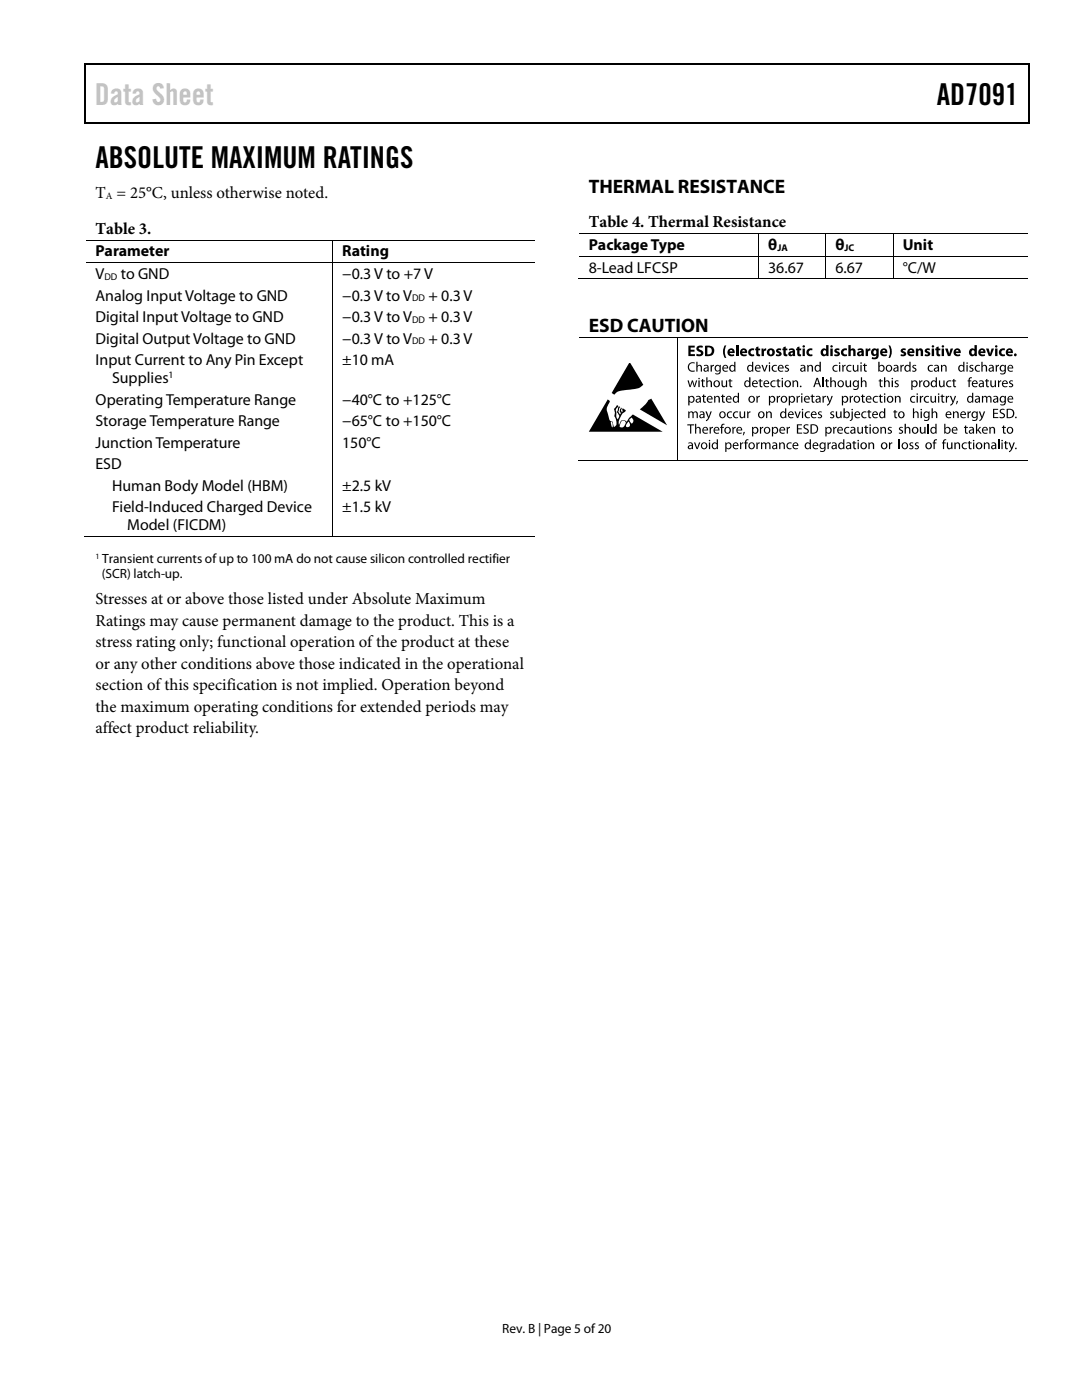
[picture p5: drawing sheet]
<svg xmlns="http://www.w3.org/2000/svg" width="216mm" height="279mm" viewBox="0 0 216 279" stroke-linecap="round" stroke-linejoin="round" font-family="sans-serif">
<defs><g id="words">
<text font-size="6" fill="#c1c1c1" x="18.9" y="20.9">Data Sheet</text>
<g font-size="6">
<text x="186.9" y="20.9">AD7091</text>
<text x="19" y="33.6">ABSOLUTE MAXIMUM RATINGS</text>
</g>
<g font-size="3.9">
<text x="117.5" y="38.5">THERMAL RESISTANCE</text>
<text x="117.5" y="66.3">ESD CAUTION</text>
</g>
<g font-size="3.3">
<text x="19" y="39.5">T = 25°C, unless otherwise noted.</text>
<text x="19.1" y="46.7">Table 3.</text>
<text x="117.5" y="45.4">Table 4. Thermal Resistance</text>
<text x="19" y="120.6">Stresses at or above those listed under Absolute Maximum</text>
<text x="19" y="124.9">Ratings may cause permanent damage to the product. This is a</text>
<text x="19" y="129.2">stress rating only; functional operation of the product at these</text>
<text x="19" y="133.5">or any other conditions above those indicated in the operational</text>
<text x="19" y="137.7">section of this specification is not implied. Operation beyond</text>
<text x="19" y="142">the maximum operating conditions for extended periods may</text>
<text x="19" y="146.3">affect product reliability.</text>
</g>
<g font-size="3.2">
<text x="19" y="51.2">Parameter</text>
<text x="68.3" y="51.2">Rating</text>
<text x="117.5" y="50">Package Type</text>
<text x="153.3" y="50">θ</text>
<text x="166.7" y="50">θ</text>
<text x="180.1" y="50">Unit</text>
<text x="19" y="55.7">V</text>
<text x="19" y="60">Analog Input Voltage to GND</text>
<text x="24.1" y="55.7">to GND</text>
<text x="68.3" y="60">−0.3 V to V</text>
<text x="68.3" y="55.7">−0.3 V to +7 V</text>
<text x="85.5" y="60">+ 0.3 V</text>
<text x="117.5" y="54.4">8-Lead LFCSP</text>
<text x="153.3" y="54.4">36.67</text>
<text x="166.7" y="54.4">6.67</text>
<text x="180.1" y="54.4">°C/W</text>
<text x="19" y="64.3">Digital Input Voltage to GND</text>
<text x="68.3" y="64.3">−0.3 V to V</text>
<text x="85.5" y="64.3">+ 0.3 V</text>
<text x="19" y="68.6">Digital Output Voltage to GND</text>
<text x="68.3" y="68.6">−0.3 V to V</text>
<text x="85.5" y="68.6">+ 0.3 V</text>
<text x="19" y="72.9">Input Current to Any Pin Except</text>
<text x="22.4" y="76.5">Supplies</text>
<text x="68.3" y="72.9">±10 mA</text>
<text x="19" y="80.7">Operating Temperature Range</text>
<text x="68.3" y="80.7">−40°C to +125°C</text>
<text x="19" y="85">Storage Temperature Range</text>
<text x="19" y="89.3">Junction Temperature</text>
<text x="68.3" y="85">−65°C to +150°C</text>
<text x="68.3" y="89.3">150°C</text>
<text x="19" y="93.6">ESD</text>
<text x="22.4" y="97.9">Human Body Model (HBM)</text>
<text x="68.3" y="97.9">±2.5 kV</text>
<text x="22.4" y="102.2">Field-Induced Charged Device</text>
<text x="25.4" y="105.8">Model (FICDM)</text>
<text x="68.3" y="102.2">±1.5 kV</text>
</g>
<g font-size="2.7">
<text x="20.4" y="112.4">Transient currents of up to 100 mA do not cause silicon controlled rectifier</text>
<text x="20.3" y="115.4">(SCR) latch-up.</text>
<text x="100.2" y="266">Rev. B | Page 5 of20</text>
</g>
<g font-size="1.9">
<text x="21.1" y="39.7">A</text>
<text x="155.1" y="50.1">JA</text>
<text x="168.5" y="50.1">JC</text>
<text x="20.8" y="55.8">DD</text>
<text x="82.2" y="60.2">DD</text>
<text x="82.2" y="64.4">DD</text>
<text x="82.2" y="68.7">DD</text>
<text x="33.7" y="75.4">1</text>
</g>
<text font-size="1.6" x="19" y="111.5">1</text>
</g></defs>
<g fill="#000">
<path d="M16.9 12.7h.2v1h-.2zM16.9 12.7h.2v.3h-.2zM82.5 12.7h.3v.3h-.3zM205.1 12.7h.3v1h-.3zM205.1 12.7h.3v.3h-.3zM16.9 24.4h.2v.2h-.2zM82.3 24.4h.2v.2h-.2zM205.1 24.4h.3v.2h-.3zM66.3 47.8h.2v.2h-.2zM66.3 52.4h.2v.1h-.2zM151.3 46.6h.2v.2h-.2zM151.3 51.1h.2v.2h-.2z"/>
<path d="M151.3 55.6h.2v.2h-.2zM164.7 46.6h.2v.2h-.2zM164.7 51.1h.2v.2h-.2zM164.7 55.6h.2v.2h-.2zM178.1 46.6h.2v.2h-.2zM178.1 51.1h.2v.2h-.2zM178.1 55.6h.2v.2h-.2zM125.6 72.5l2.8 4.3-.3 .2a3.8 3.8 0 0 1-2.7 .8l-.7 .1a2.26 2.26 0 0 0-2.1 .9l-.5-.4 2.9-5zM135.2 67.3h.1v.2h-.1zM137.4 69h1.2v.4h-.8v.4h.8v.4h-.8v.5h.9v.4h-1.3zM137.2 75.9h.2l.3 1.1 .4-1.1h.2l.3 1.1 .3-1.1h.2l-.4 1.4h-.2l-.3-1.1-.4 1.1h-.2zM137.5 72.6l.7-.3 .4 .1v.2a.76 .76 0 0 0-1.1 .7 .76 .76 0 0 0 1.1 .6v.2a.98 .98 0 0 1-1.2-.3 .98 .98 0 0 1 .1-1.2z"/>
<path d="M138.9 72.2h.3v.8l.4-.2 .4 .2 .1 1.2h-.3v-1l-.3-.2-.3 .3v.9h-.3zM139.2 69.1l.5-.1 .6 .1-.1 .3h-.7l-.1 .1 .2 .2a.72 .72 0 0 1 .7 .9 .72 .72 0 0 1-1 .5l-.4-.1 .1-.4 .7 .1 .2-.2-.2-.2a.69 .69 0 0 1-.7-.4 .69 .69 0 0 1 .2-.8zM140.1 75.7l.2-.1v.3h.3v.2h-.3v.9l.3 .1-.1 .2h-.2l-.2-.3v-.9h-.2v-.2h.2zM140.3 78.8l.2-.1v.3h.4v.2h-.4l.1 .9 .2 .1v.2h-.3l-.2-.3v-.9h-.2v-.2h.2zM140.9 75.3h.3v.8l.4-.2 .4 .2 .1 1.2h-.3v-1l-.3-.2-.3 .3v.9h-.3zM141.8 72.8h.2v.3l.5-.3v.2l-.3 .1-.2 .2v.9h-.2zM142.5 79h.2v.3l.1-.2a.49 .49 0 0 1 .8 .1v1.1h-.2v-.9l-.3-.2-.3 .2-.1 .9h-.2zM144.1 78.8l.2-.1v.3h.4v.2h-.4l.1 .9 .2 .1 .1 .1-.3 .1a.35 .35 0 0 1-.3-.5v-.7h-.2v-.2h.2zM144.6 68.9h.3a2.73 2.73 0 0 0 0 2.5 .71 .71 0 0 1-.6-.8v-.8zM144 75.9h.2v1l.3 .2 .3-.2 .1-1h.2v1.4h-.2v-.3l-.1 .2a.47 .47 0 0 1-.8-.1zM145.5 75.7l.3-.1v.3h.3v.2h-.3v.9l.3 .1v.2h-.4l-.1-.3-.1-.9h-.2zM146.9 68.9h.4v2.2h-.4z"/>
<path d="M149.5 69.8l.8-.3 .2 .1-.1 .3a.44 .44 0 0 0-.6 .4 .44 .44 0 0 0 .7 .4v.3a.82 .82 0 0 1-1-.2 .82 .82 0 0 1 0-1zM150.9 79h.2l.1 .3 .4-.3v.2l-.2 .1-.2 .3v.7h-.3zM150.9 69.3l.4-.1v.4h.4v.3h-.4l.1 .8h.3v.4h-.5l-.3-.2v-1h-.2v-.3h.2zM151.6 75.7l.2-.1v.3h.4v.2h-.4v.9l.3 .1v.2h-.2a.35 .35 0 0 1-.3-.5v-.7h-.2v-.2h.2zM151.9 69.6h.4l.1 .2 .2-.2 .3-.1v.5h-.3l-.2 .2v.9h-.4zM151.9 72.8h.3l.4 1.1 .3-1.1h.3l-.5 1.4h-.3zM153.9 76.1l.5-.2 .4 .1-.1 .2a.51 .51 0 0 0-.8 .4 .51 .51 0 0 0 .8 .4v.2a.7 .7 0 0 1-.9-.2 .7 .7 0 0 1 .1-.9zM155 69.7l.5-.2 .4 .1-.1 .3h-.5l.1 .2a.56 .56 0 0 1 .6 .6 .56 .56 0 0 1-.9 .4l-.3-.1 .1-.3 .4 .1 .2-.1-.5-.3a.43 .43 0 0 1 0-.7zM155 79h.2v.3l.2-.3h.3v.2l-.3 .1-.2 .3v.7h-.2zM154.2 73l.5-.2 .3 .1v.2a.51 .51 0 0 0-.8 .4 .51 .51 0 0 0 .8 .4v.2a.71 .71 0 0 1-.9-.2 .71 .71 0 0 1 .1-.9zM155.1 75.7l.3-.1v.3h.3v.2h-.3v.9l.3 .1-.1 .2h-.3l-.2-.3v-.9h-.2v-.2h.2zM156.7 73l.4-.2 .3 .1-.1 .2-.4-.1v.3l.2 .1a.41 .41 0 0 1 .3 .3 .41 .41 0 0 1-.2 .4h-.6v-.2l.6 .1v-.3l-.2-.1a.4 .4 0 0 1-.3-.6z"/>
<path d="M156.3 69.3l.5-.1v.4h.3v.3h-.3v.8h.3v.4h-.5l-.2-.2-.1-1h-.2v-.3h.2zM158.1 75.9h.2l.1 .3 .1-.2a.48 .48 0 0 1 .7 .1l.1 1.2h-.3v-1l-.3-.2-.3 .3v.9h-.3zM158.9 79h.3v.3l.4-.3v.2l-.2 .1-.2 .2v.8h-.2zM159.1 69.3l.4-.1v.4h.4v.3h-.4l.1 .8h.2v.4h-.5l-.2-.2v-1h-.2v-.3h.2zM159.7 77h.2v.2h-.2zM161.1 72.8h.2v.3l.1-.2a.49 .49 0 0 1 .8 .1v1.2h-.2v-1l-.3-.2-.3 .3-.1 .9h-.2zM161.1 69.8l.9-.3 .1 .1v.3a.45 .45 0 0 0-.7 .4 .45 .45 0 0 0 .7 .4v.3a.82 .82 0 0 1-1-.2 .82 .82 0 0 1 0-1zM162 78.8l.2-.1v.3h.3v.2h-.3v.9l.3 .1-.1 .2h-.2l-.2-.3v-.9h-.3v-.2h.3zM164.1 75.3h.2v2h-.2zM164.1 79h.2v.3l.5-.3v.2l-.2 .1-.2 .2v.8h-.3zM164.8 75.7l.3-.1v.3h.3v.2h-.3v.9l.3 .1v.2h-.4l-.2-.3v-.9h-.2v-.2h.2zM164.9 79h.3l.4 1.1 .3-1.1h.3l-.7 1.6-.4 .4-.1-.2a.45 .45 0 0 0 .4-.6z"/>
<path d="M165.7 75.3h.2v.8l.4-.2 .4 .2 .1 1.2h-.2l-.1-1-.3-.2-.3 .2v1h-.2zM166.6 69.7l.5-.2 .4 .1-.1 .3h-.4v.2a.56 .56 0 0 1 .6 .6 .56 .56 0 0 1-.9 .4l-.2-.1v-.3l.4 .1 .2-.1-.4-.3a.43 .43 0 0 1-.1-.7zM166.3 73l.5-.2 .3 .1v.2a.51 .51 0 0 0-.8 .4 .51 .51 0 0 0 .8 .4v.2a.7 .7 0 0 1-.9-.2 .7 .7 0 0 1 .1-.9zM168.1 72.8h.2v.3l.4-.3v.2l-.2 .1-.2 .2v.9h-.2zM168 69.8l.8-.3 .2 .1v.3a.45 .45 0 0 0-.7 .4 .45 .45 0 0 0 .7 .4v.3a.82 .82 0 0 1-1-.2 .82 .82 0 0 1 0-1zM169.3 68.9h.5v.8a.55 .55 0 0 1 .6-.1 .55 .55 0 0 1 .3 .6v.9h-.4l-.1-1-.2-.2-.2 .2v1h-.5zM169.5 79h.3v.3l.4-.3v.2l-.2 .1-.2 .2v.8h-.2zM168.7 75.9h.3v1l.2 .2 .4-.3v-.9h.2v1.4h-.2v-.3l-.1 .2a.47 .47 0 0 1-.7-.1zM169 73l.6-.2 .3 .1-.1 .2a.51 .51 0 0 0-.7 .4 .51 .51 0 0 0 .7 .4l.1 .2a.7 .7 0 0 1-.9-.2 .7 .7 0 0 1 0-.9zM170.2 72.8h.2v1l.3 .2 .3-.3v-.9h.3v1.4h-.2v-.3l-.1 .2a.46 .46 0 0 1-.8-.1zM171.8 75.3h.2v.8l.4-.2 .4 .2 .1 1.2h-.2l-.1-1-.2-.2-.4 .3v.9h-.2zM172 78.8l.2-.1v.3h.4v.2h-.4l.1 .9 .3 .1v.1l-.2 .1a.35 .35 0 0 1-.4-.5v-.7h-.2v-.2h.2z"/>
<path d="M172.4 72.6l.2-.1v.3h.4v.2h-.4l.1 .9 .3 .1v.2h-.4l-.2-.3v-.9h-.2v-.2h.2zM172.7 69.6h.4l.1 .2 .2-.2 .3-.1v.5h-.3l-.2 .2v.9h-.5zM175.5 75.7l.3-.1v.3h.3v.2h-.3v.9l.3 .1v.2h-.4l-.1-.3-.1-.9h-.2zM175.5 78.8l.3-.1v.3h.3v.2h-.3v.9l.3 .1-.1 .2h-.3l-.1-.3-.1-.9h-.2v-.2h.2zM176.4 75.3h.2v.8l.5-.2 .4 .2v1.2h-.2v-1l-.3-.2-.4 .2v1h-.2zM177.3 68.9a.71 .71 0 0 1 .6 .9v.8a.71 .71 0 0 1-.6 .8 2.73 2.73 0 0 0 0-2.5zM178.6 76.1l.4-.2 .3 .1-.1 .2-.4-.1v.3l.2 .1a.41 .41 0 0 1 .3 .3 .41 .41 0 0 1-.2 .4h-.6v-.2h.6v-.2l-.2-.1a.4 .4 0 0 1-.3-.6zM178.5 79h.3v.3l.1-.2a.5 .5 0 0 1 .7 .1l.1 1.1h-.3v-.9l-.3-.2-.3 .3v.8h-.2zM179.7 72.8h.2v.3l.4-.3v.2l-.2 .1-.2 .2v.9h-.2zM179.9 69.7l.4-.2 .5 .1-.1 .3h-.5v.2a.53 .53 0 0 1 .6 .5 .53 .53 0 0 1-.6 .5l-.5-.1 .1-.3 .4 .1 .2-.1-.5-.3a.42 .42 0 0 1 0-.7zM182.1 73l.4-.2 .3 .1v.2l-.5-.1v.3l.2 .1a.41 .41 0 0 1 .4 .3 .41 .41 0 0 1-.2 .4h-.7l.1-.2 .5 .1v-.3l-.2-.1a.39 .39 0 0 1-.3-.6zM182.7 69.6h.5v.2l.1-.1a.55 .55 0 0 1 .6-.1 .55 .55 0 0 1 .3 .6v.9h-.5v-1l-.2-.2-.3 .2v1h-.5z"/>
<path d="M183.4 75.9h.2v.3l.5-.3v.2l-.3 .1-.1 .3v.8h-.3zM183.5 79h.3v.3l.2-.3h.2v.2l-.2 .1-.2 .2v.8h-.3zM184.7 69.7l.4-.2 .5 .1-.1 .3h-.5v.2a.53 .53 0 0 1 .6 .5 .53 .53 0 0 1-.6 .5l-.5-.1 .1-.3 .4 .1 .2-.1-.5-.3a.42 .42 0 0 1 0-.7zM185.3 73l.5-.2 .3 .1v.2a.51 .51 0 0 0-.7 .4 .51 .51 0 0 0 .7 .4v.2a.71 .71 0 0 1-.9-.2 .71 .71 0 0 1 .1-.9zM185.7 79h.2v1l.3 .2 .3-.2v-1h.3v1.3h-.2v-.2l-.1 .1a.46 .46 0 0 1-.8 0zM186.8 69.3l.5-.1v.4h.3v.3h-.3v.8h.3v.4h-.5l-.2-.2-.1-1h-.2v-.3h.2zM187.7 72.8h.3v.3l.1-.2a.48 .48 0 0 1 .7 .1l.1 1.2h-.3v-1l-.3-.2-.3 .3v.9h-.2zM187.9 78.8l.2-.1v.3h.4v.2h-.4l.1 .9 .2 .1 .1 .1-.4 .1-.2-.3v-.9h-.2zM187.4 75.9h.2v1l.3 .2 .3-.3v-.9h.3v1.4h-.2v-.3l-.1 .2a.46 .46 0 0 1-.8-.1zM188.7 79h.2v.3l.5-.3v.2l-.2 .1-.2 .2v.8h-.3zM188.6 69.6h.5l.3 1 .3-1h.5l-.6 1.5h-.5zM189.5 79h.3l.4 1.1 .3-1.1h.3l-.7 1.6-.4 .4-.1-.2a.45 .45 0 0 0 .4-.6z"/>
<path d="M189 76.1l.5-.2 .3 .1v.2a.51 .51 0 0 0-.8 .4 .51 .51 0 0 0 .8 .4v.2a.71 .71 0 0 1-.9-.2 .71 .71 0 0 1 .1-.9zM190.2 75.7l.2-.1v.3h.4v.2h-.4l.1 .9 .3 .1v.2h-.2a.35 .35 0 0 1-.4-.5v-.7h-.2v-.2h.2zM193.4 75.4l.5-.1v.2h-.3l-.1 .2v.2h.3v.2h-.3v1.2h-.2v-1.2h-.2v-.2h.2zM193.5 73l.4-.2 .3 .1v.2l-.5-.1v.3l.2 .1a.41 .41 0 0 1 .4 .3 .41 .41 0 0 1-.3 .4h-.6l.1-.2 .5 .1v-.3l-.2-.1a.39 .39 0 0 1-.3-.6zM194.7 73l.5-.2 .3 .1v.2a.51 .51 0 0 0-.8 .4 .51 .51 0 0 0 .8 .4v.2a.71 .71 0 0 1-.9-.2 .71 .71 0 0 1 .1-.9zM195.8 72.2h.3v.8l.4-.2 .4 .2 .1 1.2h-.3v-1l-.3-.2-.3 .3v.9h-.3zM195.9 79h.2v.2l.3-.2h.3l.2 .3 .3-.3h.4l.2 .6v.7h-.2v-.9l-.3-.2-.3 .3v.8h-.2l-.1-.9-.2-.2-.3 .3v.8h-.3zM196.8 75.7l.2-.1v.3h.4v.2h-.4v.9l.3 .1v.2h-.3l-.2-.3v-.9h-.2v-.2h.2zM196.7 69.6h.6l.2 1 .3-1h.5l-.5 1.5h-.5zM198.7 72.8h.2v.3l.4-.3v.2l-.4 .3v.9h-.2zM197.6 75.9h.2l.1 1 .2 .2 .4-.3v-.9h.2l.1 1.4h-.3v-.3l-.1 .2a.46 .46 0 0 1-.7-.1zM199.1 75.9h.2l.1 .3 .4-.3v.2l-.2 .1-.2 .3v.8h-.3z"/>
<path d="M199.5 69.8l.3-.2 .6-.1 .1 .1v.3a.44 .44 0 0 0-.7 .4 .44 .44 0 0 0 .7 .4v.3a.82 .82 0 0 1-1-.2 .82 .82 0 0 1 0-1zM201.4 76.1l.4-.2 .3 .1v.2l-.5-.1v.3l.2 .1a.41 .41 0 0 1 .4 .3 .41 .41 0 0 1-.3 .4h-.6l.1-.2 .3 .1 .2-.2-.5-.5zM129.3 79.9l.6-.4 3.2 5.4-5.4-3.2 1.1-1zM135.2 91.8h.1v.2h-.1zM137.3 82.1h.2v.2l.3-.2h.3l.3 .2 .2-.2h.4l.2 .6v.7h-.2v-.9l-.3-.2-.3 .3v.8h-.2l-.1-.9-.2-.2-.3 .2v.9h-.3zM137.1 84.7h1.4v.2h-.6v1.6h-.2v-1.6h-.6zM138.7 84.6h.2v.8l.5-.2 .3 .2 .1 1.1h-.2l-.1-.9-.2-.2-.4 .3v.8h-.2zM138.5 88.3h.2l.4 1.1 .4-1.1h.2l-.5 1.3h-.2zM140.8 82.1h.2l.4 1.1 .4-1.1h.2l-.6 1.6-.5 .4-.1-.3 .5-.4zM141.6 85.2h.2v.3l.5-.3v.2l-.3 .1-.1 .2-.1 .8h-.2zM144 84.7l.6-.1-.1 .2h-.3l-.1 .2v.2h.3v.2h-.3v1.1h-.2v-1.1h-.2v-.2h.2zM145.2 82.3l.5-.2 .4 .1-.1 .1a.51 .51 0 0 0-.7 .5 .51 .51 0 0 0 .7 .4l.1 .2a.7 .7 0 0 1-1-.2 .7 .7 0 0 1 .1-.9z"/>
<path d="M146.1 85.2h.2l.1 .3 .4-.3v.2l-.4 .3v.8h-.3zM146.4 82.3l.6-.2 .3 .1-.1 .1a.51 .51 0 0 0-.7 .5 .51 .51 0 0 0 .7 .4l.1 .2a.71 .71 0 0 1-.9-.2 .71 .71 0 0 1 0-.9zM147.7 88.3h.2v.3l.4-.3v.2l-.2 .1-.2 .2v.8h-.2zM148.4 86.2h.2l-.2 .7h-.2zM148.8 87.8l.6-.1-.1 .2h-.3l-.1 .1v.3h.3v.2h-.3v1.1h-.2v-1.1h-.2v-.2h.2zM147.6 82.1h.2v1l.3 .2 .3-.2v-1h.3v1.3h-.2v-.2l-.1 .1a.47 .47 0 0 1-.8 0zM149.1 82.1h.2v.3l.4-.3v.2l-.2 .1-.2 .2v.8h-.2zM150.9 88.3h.2l.1 .3 .2-.3h.2v.2l-.2 .1-.2 .2v.8h-.3zM151.6 85.2h.2l.1 .3 .4-.3v.2l-.4 .3v.8h-.3zM151.8 88.3h.2l.1 .2 .2-.2h.3l.3 .2 .3-.2h.3l.2 .6v.7h-.2v-.9l-.3-.2-.3 .2v.9h-.2l-.1-1-.2-.1-.3 .3v.8h-.2zM152.8 82.1h.3v.2l.1-.1a.5 .5 0 0 1 .7 .1l.1 1.1h-.3v-.9l-.3-.2-.3 .3v.8h-.2zM155.5 88.3h.2v.2l.1-.1a.49 .49 0 0 1 .7 .1l.1 1.1h-.2l-.1-.9-.2-.2-.4 .2v.9h-.2z"/>
<path d="M157 85.2h.2v.3l.4-.3v.2l-.2 .1-.2 .2v.8h-.2zM157.1 88.5l.5-.2h.4l-.1 .2a.51 .51 0 0 0-.7 .5 .51 .51 0 0 0 .7 .4v.2a.7 .7 0 0 1-.9-.2 .7 .7 0 0 1 .1-.9zM158.5 82.1h.3l.4 1.1 .3-1.1h.3l-.5 1.3h-.3zM159 84.7h1v.2h-.7v.6h.7v.2h-.7v.6h.8v.2h-1.1zM160.4 84.9a.8 .8 0 0 1 .9-.1v.1h-.6a.27 .27 0 0 0-.1 .2 .27 .27 0 0 0 .1 .3 .64 .64 0 0 1 .6 .9 .64 .64 0 0 1-1 .1v-.1a.39 .39 0 0 0 .7 0 .39 .39 0 0 0-.2-.6 .54 .54 0 0 1-.4-.8zM160.8 82.3l.5-.2 .3 .1v.1a.51 .51 0 0 0-.8 .5 .51 .51 0 0 0 .8 .4v.2a.71 .71 0 0 1-.9-.2 .71 .71 0 0 1 .1-.9zM163.3 82.3l.4-.2 .3 .1-.1 .1h-.4v.3l.2 .1a.4 .4 0 0 1 .3 .3 .4 .4 0 0 1-.2 .4h-.6v-.2h.5l.1-.2-.2-.1a.4 .4 0 0 1-.3-.6zM165.1 88.3h.2v.3l.3-.3h.2v.2l-.3 .1-.1 .3v.7h-.3zM165.7 82.3l.4-.2 .3 .1v.1h-.5v.3l.2 .1a.41 .41 0 0 1 .4 .3 .41 .41 0 0 1-.2 .4h-.7l.1-.2h.5v-.2l-.2-.1a.4 .4 0 0 1-.3-.6zM166.2 85.2h.3v.3l.4-.3v.2l-.2 .1-.2 .2v.8h-.2zM166.8 82.1h.2l.1 1 .2 .2 .4-.3v-.9h.2v1.3h-.2v-.2l-.1 .1a.47 .47 0 0 1-.7 0zM168.6 85.4l.5-.2h.4l-.1 .2a.51 .51 0 0 0-.7 .5 .51 .51 0 0 0 .7 .4l.1 .2a.71 .71 0 0 1-1-.2 .71 .71 0 0 1 .1-.9z"/>
<path d="M170.3 88.1l.2-.1v.3h.4v.2h-.4v.9l.3 .1-.1 .2-.2-.1-.2-.2v-.9h-.2v-.2h.2zM171.1 85.2h.2v1l.3 .2 .3-.3 .1-.9h.2v1.3h-.2v-.2l-.1 .1a.46 .46 0 0 1-.8-.1zM172 82.3l.6-.2 .3 .1-.1 .1a.51 .51 0 0 0-.7 .5 .51 .51 0 0 0 .8 .4v.2a.71 .71 0 0 1-.9-.2 .71 .71 0 0 1 0-.9zM172.6 85l.3-.1v.3h.3v.2h-.3v.9l.3 .1v.1h-.3l-.2-.2-.1-.9h-.2zM173.3 88.3h.2v.2l.1-.1a.5 .5 0 0 1 .7 .1l.1 1.1h-.2l-.1-.9-.2-.2-.4 .3v.8h-.2zM173.3 81.9l.2-.1v.3h.3v.2h-.3v.9l.3 .1-.1 .2h-.2l-.2-.3v-.9h-.2v-.2h.2zM174.3 79.2l.5-.2 .4 .1-.1 .2a.51 .51 0 0 0-.7 .4 .51 .51 0 0 0 .7 .4l.1 .2a.7 .7 0 0 1-1-.2 .7 .7 0 0 1 .1-.9zM175.7 85.2h.2v.2l.1-.1a.48 .48 0 0 1 .7 .1l.1 1.1h-.2l-.1-.9-.2-.2-.4 .3v.8h-.2zM177.2 85.4l.4-.2 .3 .1v.1h-.5v.3l.2 .1a.41 .41 0 0 1 .4 .3 .41 .41 0 0 1-.2 .4h-.7l.1-.2 .3 .1 .2-.2-.5-.5zM177.4 88.3h.2v.3l.4-.3v.2l-.2 .1-.2 .2v.8h-.2zM178.5 81.9l.2-.1v.3h.3v.2h-.3v.9l.3 .1-.1 .2h-.2l-.2-.3v-.9h-.3v-.2h.3zM179.3 87.7h.3v1.9h-.3z"/>
<path d="M179.4 85.4l.4-.2 .4 .1-.1 .1h-.4v.3l.2 .1a.41 .41 0 0 1 .3 .3 .41 .41 0 0 1-.2 .4h-.7l.1-.2 .3 .1 .3-.2-.6-.5zM180.5 84.6h.3v.8l.4-.2 .4 .2v1.1h-.2v-.9l-.3-.2-.3 .2v.9h-.3zM181.5 88.5l.4-.2 .3 .1v.1h-.5v.3l.2 .1a.4 .4 0 0 1 .4 .3 .4 .4 0 0 1-.2 .4h-.7l.1-.2h.5v-.2l-.2-.2a.4 .4 0 0 1-.3-.5zM182.2 81.5h.2v.8l.4-.2 .4 .2 .1 1.1h-.2l-.1-.9-.3-.2-.3 .2v.9h-.2zM182.6 88.5l.4-.2 .3 .1v.1h-.5v.3l.2 .1a.41 .41 0 0 1 .4 .3 .41 .41 0 0 1-.3 .4h-.6l.1-.2h.5v-.2l-.2-.2a.4 .4 0 0 1-.3-.5zM181.8 79.2l.5-.2 .3 .1v.2a.51 .51 0 0 0-.8 .4 .51 .51 0 0 0 .8 .4v.2a.7 .7 0 0 1-.9-.2 .7 .7 0 0 1 .1-.9zM183.5 85.2h.3v1l.3 .2 .3-.3v-.9h.3v1.3h-.2l-.1-.2v.1a.47 .47 0 0 1-.8-.1zM185.1 84.6h.2v1.9h-.2zM184.5 79.2l.6-.2 .3 .1-.1 .2a.51 .51 0 0 0-.7 .4 .51 .51 0 0 0 .7 .4l.1 .2a.7 .7 0 0 1-1-.2 .7 .7 0 0 1 .1-.9zM185.9 81.5h.2v.8l.5-.2 .3 .2 .1 1.1h-.2l-.1-.9-.2-.2-.4 .3v.8h-.2zM186.4 87.8l.6-.1-.1 .2h-.3l-.1 .1v.3h.3v.2h-.3v1.1h-.2v-1.1h-.2v-.2h.2zM188.3 87.8l.5-.1v.2h-.3l-.1 .1v.3h.3v.2h-.3v1.1h-.2v-1.1h-.2v-.2h.2z"/>
<path d="M188.9 88.3h.3v1l.3 .2 .3-.3v-.9h.2v1.3h-.2v-.2l-.1 .1a.46 .46 0 0 1-.7-.1zM190.1 82.1h.3v.2l.1-.1a.49 .49 0 0 1 .7 .1l.1 1.1h-.3v-.9l-.3-.2-.3 .3v.8h-.2zM190.4 88.3h.3v.2l.1-.1a.48 .48 0 0 1 .7 .1l.1 1.1h-.3v-.9l-.3-.2-.3 .2v.9h-.3zM190.9 80h.3l-.3 .7h-.2zM192.5 85l.3-.1v.3h.3v.2h-.3v.9l.3 .1v.1h-.3l-.2-.2-.1-.9h-.1zM192.1 88.5l.5-.2h.3v.2a.51 .51 0 0 0-.8 .5 .51 .51 0 0 0 .8 .4v.2a.71 .71 0 0 1-.9-.2 .71 .71 0 0 1 .1-.9zM193.1 82.1h.2v.3l.4-.3v.2l-.2 .1-.2 .2v.8h-.2zM193.3 88.1l.2-.1v.3h.4v.2h-.4l.1 .9 .3 .1v.1l-.2 .1a.35 .35 0 0 1-.4-.5v-.7h-.2v-.2h.2zM194.7 84.6h.3v1.2l.5-.6h.3l-.5 .6 .6 .7h-.3l-.5-.6-.1 .1v.5h-.3zM195.3 82.1h.3l.4 1.1 .3-1.1h.3l-.6 1.4-.5 .6-.1-.3 .4-.4zM196.3 88.3h.2v.2l.1-.1a.48 .48 0 0 1 .8 .1l.1 1.1h-.3v-.9l-.3-.2-.3 .2v.9h-.3zM197.4 85.2h.2v.2l.1-.1a.5 .5 0 0 1 .8 .1l.1 1.1h-.3v-.9l-.3-.2-.3 .3v.8h-.3z"/>
<path d="M198.1 81.6h1.1v.2h-.8v.6h.7v.2h-.7v.6h.8v.2h-1.1zM199.2 87.7h.2v1.9h-.2zM199.5 81.8a.77 .77 0 0 1 1-.1l-.1 .2-.4-.1-.3 .1 .2 .4a.64 .64 0 0 1 .6 .9 .64 .64 0 0 1-1.1 .2l.1-.2a.39 .39 0 0 0 .6 0 .39 .39 0 0 0-.2-.6 .53 .53 0 0 1-.4-.8zM200.1 85l.3-.1v.3h.3v.2h-.3v.9l.3 .1-.1 .2-.3-.1-.2-.2v-.9h-.2v-.2h.2zM200.5 88.1l.3-.1v.3h.3v.2h-.3v.9l.3 .1v.1h-.4l-.1-.2-.1-.9h-.2v-.2h.2zM201.2 88.3h.3l.4 1.1 .3-1.1h.3l-.5 1.3-.6 .7-.1-.3 .4-.4zM202.6 83.2h.2v.2h-.2zM202.6 89.4h.2v.2h-.2zM66.3 107h.2v.1h-.2z"/>
<path d="M137.3 79h.2l.1 .3a.61 .61 0 0 1 .8-.2 .61 .61 0 0 1 .2 .9 .54 .54 0 0 1-.5 .4 .54 .54 0 0 1-.5-.2v.7h-.3zM137.7 79.3a.49 .49 0 0 0-.1 .6 .49 .49 0 0 0 .6 .2 .5 .5 0 0 0 .2-.6 .5 .5 0 0 0-.6-.3z"/>
<path d="M139.3 75.6a.15 .15 0 0 1 .3 0 .15 .15 0 0 1-.3 0zM139.4 75.9h.2v1.4h-.2z"/>
<path d="M140.7 69a1.51 1.51 0 0 1 1.8 .6 1.24 1.24 0 0 1-1.7 1.5h-.1zM141.1 69.3v1.4a.71 .71 0 0 0 .9-.7 .71 .71 0 0 0-.9-.7z"/>
<path d="M141.2 79.2a.58 .58 0 0 1 .7-.2 .58 .58 0 0 1 .3 .7h-.9l.2 .4h.6v.2a.73 .73 0 0 1-.9-.1 .73 .73 0 0 1 0-1zM141.4 79.2l-.1 .4h.7l-.2-.4z"/>
<path d="M140.5 72.9h.1a.57 .57 0 0 1 .8 .4v.9h-.2v-.2a.43 .43 0 0 1-.7 .1 .43 .43 0 0 1 .1-.7l.6-.1v-.1a.41 .41 0 0 0-.7-.1zM140.7 73.6v.4h.3l.2-.2v-.3z"/>
<path d="M142.3 76.6a.7 .7 0 0 1 1.4 0 .7 .7 0 0 1-1.4 0zM142.8 76.2a.5 .5 0 0 0-.2 .6 .5 .5 0 0 0 .6 .2 .49 .49 0 0 0 .2-.6 .49 .49 0 0 0-.6-.2z"/>
<path d="M142.8 73a.52 .52 0 0 1 .8 0v-.2h.2v.4a1.65 1.65 0 0 1-.2 1.4l-.5 .1-.4-.1 .1-.2 .1 .1a.47 .47 0 0 0 .5-.1 .47 .47 0 0 0 .2-.5 .63 .63 0 0 1-1 0 .63 .63 0 0 1 .2-.9zM143 73.1a.49 .49 0 0 0-.2 .5 .49 .49 0 0 0 .6 .4 .48 .48 0 0 0 .2-.6 .48 .48 0 0 0-.6-.3z"/>
<path d="M144.3 73a.57 .57 0 0 1 .7-.1 .57 .57 0 0 1 .3 .6h-.9l.2 .5 .6-.1v.2a.73 .73 0 0 1-.9-.1 .73 .73 0 0 1 0-1zM144.5 73l-.1 .4h.7l-.2-.4z"/>
<path d="M145 79.2a.57 .57 0 0 1 .7-.1 .57 .57 0 0 1 .3 .6h-.9l.2 .4h.6v.2a.73 .73 0 0 1-.9-.1 .73 .73 0 0 1 0-1zM145.2 79.2l-.1 .4h.7l-.2-.4z"/>
<path d="M145.3 69.8a.72 .72 0 0 1 .9-.2 .72 .72 0 0 1 .4 .9h-1a.54 .54 0 0 0 .8 .2l.1 .3a.86 .86 0 0 1-1.1-.1 .86 .86 0 0 1-.1-1.1zM145.7 69.9l-.1 .2h.6l-.1-.2z"/>
<path d="M145.7 73l.4-.2 .4 .2v-.8h.2l.1 2h-.2l-.1-.3a.61 .61 0 0 1-.8 .2 .61 .61 0 0 1-.2-.9zM145.9 73.1a.5 .5 0 0 0-.1 .6 .5 .5 0 0 0 .5 .3l.1-.1a.49 .49 0 0 0 .1-.6 .49 .49 0 0 0-.6-.2z"/>
<path d="M146.4 79.2l.4-.2 .4 .2v-.8h.3v1.9h-.3v-.2a.61 .61 0 0 1-.8 .2 .61 .61 0 0 1-.1-.9zM146.6 79.3a.5 .5 0 0 0-.2 .6 .5 .5 0 0 0 .6 .3 .49 .49 0 0 0 .2-.7 .49 .49 0 0 0-.6-.2z"/>
<path d="M147.8 69.8a.72 .72 0 0 1 .9-.2 .72 .72 0 0 1 .4 .9h-1l.2 .2h.6l.1 .3a.86 .86 0 0 1-1.1-.1 .86 .86 0 0 1-.1-1.1zM148.2 69.9l-.1 .2h.5l-.1-.2z"/>
<path d="M148.7 76.1l.4-.2 .4 .2v-.8h.2v2h-.2v-.3a.61 .61 0 0 1-.8 .2 .61 .61 0 0 1-.2-.9zM148.9 76.2a.5 .5 0 0 0-.2 .6 .5 .5 0 0 0 .6 .3 .5 .5 0 0 0 .2-.6 .5 .5 0 0 0-.6-.3z"/>
<path d="M150.2 76.1a.57 .57 0 0 1 .7-.1 .57 .57 0 0 1 .3 .6h-.9l.2 .5 .6-.1v.2a.73 .73 0 0 1-.9-.1 .73 .73 0 0 1 0-1zM150.5 76.1l-.2 .4h.7l-.1-.4z"/>
<path d="M149.2 73l.5-.2 .4 .2v-.8h.2v2h-.2v-.3a.61 .61 0 0 1-.9 .2 .61 .61 0 0 1-.1-.9zM149.5 73.1a.5 .5 0 0 0-.2 .6 .5 .5 0 0 0 .6 .3 .5 .5 0 0 0 .2-.6 .5 .5 0 0 0-.6-.3z"/>
<path d="M150.8 73a.57 .57 0 0 1 .7-.1 .57 .57 0 0 1 .3 .6h-.9l.2 .5 .6-.1v.2a.73 .73 0 0 1-.9-.1 .73 .73 0 0 1 0-1zM151 73l-.1 .4h.7l-.2-.4z"/>
<path d="M152.5 76.1a.57 .57 0 0 1 .7-.1 .57 .57 0 0 1 .3 .6h-1a.53 .53 0 0 0 .9 .4v.2a.73 .73 0 0 1-.9-.1 .73 .73 0 0 1 0-1zM152.7 76.1l-.1 .4h.7l-.2-.4z"/>
<path d="M153.4 79h.2v.3a.62 .62 0 0 1 .9-.2 .62 .62 0 0 1 .1 .9 .56 .56 0 0 1-.9 .2v.7h-.3zM153.8 79.3a.49 .49 0 0 0-.1 .6 .49 .49 0 0 0 .6 .2 .5 .5 0 0 0 .1-.6 .5 .5 0 0 0-.5-.3z"/>
<path d="M153.4 72.4h.3l-.1 .2h-.2zM153.4 72.8h.3v1.4h-.3z"/>
<path d="M153 70.3a.81 .81 0 0 1 1.6 0 .81 .81 0 0 1-1.6 0zM153.6 69.9l-.1 .2a.47 .47 0 0 0 .3 .7 .43 .43 0 0 0 .3-.5 .43 .43 0 0 0-.5-.4z"/>
<path d="M155.4 73a.57 .57 0 0 1 .7-.1 .57 .57 0 0 1 .3 .6h-1l.3 .5 .5-.1 .1 .2a.73 .73 0 0 1-1-.1 .73 .73 0 0 1 .1-1zM155.6 73l-.2 .4h.7l-.1-.4z"/>
<path d="M155.9 75.6a.15 .15 0 0 1 .3 0 .15 .15 0 0 1-.3 0zM156 75.9h.2v1.4h-.2z"/>
<path d="M156.5 76.6a.7 .7 0 0 1 1.4 0 .7 .7 0 0 1-1.4 0zM156.9 76.2a.5 .5 0 0 0-.1 .6 .5 .5 0 0 0 .6 .2 .5 .5 0 0 0 .2-.6 .5 .5 0 0 0-.7-.2z"/>
<path d="M157.4 79h.2v.3a.63 .63 0 0 1 .9 0 .63 .63 0 0 1 0 .8 .63 .63 0 0 1-.9 .1v.7h-.2zM157.7 79.3a.44 .44 0 0 0 0 .7 .44 .44 0 0 0 .7-.1 .48 .48 0 0 0-.1-.5 .48 .48 0 0 0-.4-.2z"/>
<path d="M157.4 69.7l.3-.2a.65 .65 0 0 1 .9 .7l.1 .9h-.4l-.1-.2a.5 .5 0 0 1-.7 .1 .5 .5 0 0 1 0-.8l.7-.2-.3-.2-.4 .2zM157.8 70.5v.1l.1 .2 .3-.2v-.2z"/>
<path d="M159.9 78.5h.2v.3h-.2zM159.9 79h.2v1.3h-.2z"/>
<path d="M160.2 69h.4v.3h-.4zM160.1 69.6h.5v1.5h-.5z"/>
<path d="M160.6 79.2a.58 .58 0 0 1 .7-.2 .58 .58 0 0 1 .3 .7h-1a.52 .52 0 0 0 .9 .4v.2a.73 .73 0 0 1-.9-.1 .73 .73 0 0 1 0-1zM160.8 79.2l-.2 .4h.8l-.2-.4z"/>
<path d="M159.8 72.9l.4-.1 .5 .3v1.1h-.2v-.2a.43 .43 0 0 1-.7 .1 .43 .43 0 0 1 .1-.7l.6-.1-.1-.1a.42 .42 0 0 0-.6-.1zM160 73.6v.4l.4-.1 .1-.4z"/>
<path d="M162.9 75.4h.3l.6 1.9h-.2l-.2-.6h-.7l-.2 .6h-.2zM163.1 75.6l-.3 .9h.5z"/>
<path d="M162.7 73l.4-.2 .4 .2v-.8h.3v2h-.2v-.3a.61 .61 0 0 1-.9 .2 .61 .61 0 0 1-.1-.9zM163 73.1a.5 .5 0 0 0-.2 .6 .5 .5 0 0 0 .5 .3 .5 .5 0 0 0 .2-.6 .5 .5 0 0 0-.5-.3z"/>
<path d="M164 69.7l.4-.2 .4 .2v-.8h.5v2.2h-.4v-.3a.69 .69 0 0 1-1 .2 .69 .69 0 0 1-.1-1zM164.4 69.9a.41 .41 0 0 0-.2 .6 .41 .41 0 0 0 .5 .2 .42 .42 0 0 0 .1-.5 .42 .42 0 0 0-.4-.3z"/>
<path d="M165.7 69h.4v.3h-.4zM165.7 69.6h.5v1.5h-.5z"/>
<path d="M167.4 72.5a.15 .15 0 0 1 .3 0 .15 .15 0 0 1-.3 0zM167.4 72.8h.3v1.4h-.3z"/>
<path d="M167.1 76.6a.7 .7 0 0 1 1.4 0 .7 .7 0 0 1-1.4 0zM167.5 76.2a.5 .5 0 0 0-.1 .6 .5 .5 0 0 0 .6 .2 .5 .5 0 0 0 .1-.6 .5 .5 0 0 0-.6-.2z"/>
<path d="M168 79h.2v.3a.63 .63 0 0 1 .9 0 .63 .63 0 0 1 0 .8 .63 .63 0 0 1-.9 .1v.7h-.2zM168.3 79.3a.44 .44 0 0 0 0 .7 .44 .44 0 0 0 .7-.1 .48 .48 0 0 0-.1-.5 .48 .48 0 0 0-.4-.2z"/>
<path d="M170.3 76.1a.52 .52 0 0 1 .9 0v-.2h.2v.4a1.65 1.65 0 0 1-.2 1.4l-.5 .1-.4-.1v-.2l.6 .1 .2-.6a.63 .63 0 0 1-.9 0 .63 .63 0 0 1 .1-.9zM170.6 76.2a.49 .49 0 0 0-.2 .5 .49 .49 0 0 0 .5 .3 .48 .48 0 0 0 .2-.5 .48 .48 0 0 0-.5-.3z"/>
<path d="M171.7 72.4h.2v.2h-.2zM171.7 72.8h.2v1.4h-.2z"/>
<path d="M171.1 69.7l.3-.2a.66 .66 0 0 1 1 .7v.9h-.4l-.1-.2a.52 .52 0 0 1-.9-.1 .52 .52 0 0 1 .5-.7l.4-.1-.3-.2-.4 .2zM171.5 70.5v.2l.2 .1 .2-.2v-.2z"/>
<path d="M172.9 79.2a.57 .57 0 0 1 .7-.1 .57 .57 0 0 1 .3 .6h-.9a.53 .53 0 0 0 .8 .4v.2a.73 .73 0 0 1-.9-.1 .73 .73 0 0 1 0-1zM173.1 79.2l-.1 .4h.7l-.1-.4z"/>
<path d="M175.2 72.2h.3v.8a.61 .61 0 0 1 .9-.1 .61 .61 0 0 1 .1 .9 .55 .55 0 0 1-.5 .4 .55 .55 0 0 1-.5-.3v.3h-.3zM175.6 73.1a.49 .49 0 0 0-.1 .6 .49 .49 0 0 0 .6 .2 .5 .5 0 0 0 .2-.6 .5 .5 0 0 0-.6-.3z"/>
<path d="M174 69.7a.58 .58 0 0 1 .9 0v-.1h.4v.4a1.74 1.74 0 0 1-.2 1.5l-.6 .2-.6-.1 .1-.4 .3 .1a.41 .41 0 0 0 .4 0 .41 .41 0 0 0 .2-.4 .67 .67 0 0 1-.9 0 .67 .67 0 0 1-.1-.9zM174.4 69.9l-.1 .2a.44 .44 0 0 0 .3 .6 .4 .4 0 0 0 .3-.4 .4 .4 0 0 0-.5-.4z"/>
<path d="M175.8 69.8a.71 .71 0 0 1 .9-.2 .71 .71 0 0 1 .3 .9h-.9a.54 .54 0 0 0 .8 .2l.1 .3a.86 .86 0 0 1-1.1-.1 .86 .86 0 0 1-.1-1.1zM176.2 69.9l-.1 .2h.5l-.1-.2z"/>
<path d="M176.4 78.6a.15 .15 0 0 1 .3 0 .15 .15 0 0 1-.3 0zM176.4 79h.2v1.3h-.2z"/>
<path d="M176.7 73.5a.7 .7 0 0 1 1.4 0 .7 .7 0 0 1-1.4 0zM177.2 73.1a.5 .5 0 0 0-.2 .6 .5 .5 0 0 0 .6 .2 .5 .5 0 0 0 .2-.6 .5 .5 0 0 0-.6-.2z"/>
<path d="M177.9 75.6a.15 .15 0 0 1 .3 0 .15 .15 0 0 1-.3 0zM177.9 75.9h.3v1.4h-.3z"/>
<path d="M178.3 72.9l.5-.1 .4 .3 .1 1.1h-.2v-.2a.43 .43 0 0 1-.7 .1 .43 .43 0 0 1 0-.7l.6-.1v-.1a.4 .4 0 0 0-.6-.1zM178.6 73.6l-.1 .4h.4l.1-.2v-.3z"/>
<path d="M181.2 69.8a.71 .71 0 0 1 .9-.2 .71 .71 0 0 1 .3 .9h-.9a.54 .54 0 0 0 .8 .2l.1 .3a.86 .86 0 0 1-1.1-.1 .86 .86 0 0 1-.1-1.1zM181.6 69.9l-.1 .2h.5l-.1-.2z"/>
<path d="M180.6 73l.4-.2 .5 .2v-.8h.2v2h-.2v-.3a.61 .61 0 0 1-.9 .2 .61 .61 0 0 1-.1-.9zM180.9 73.1a.5 .5 0 0 0-.2 .6 .5 .5 0 0 0 .5 .3 .5 .5 0 0 0 .2-.6 .5 .5 0 0 0-.5-.3z"/>
<path d="M181.8 75.9h.3v.3a.62 .62 0 0 1 .8-.2 .62 .62 0 0 1 .2 .9 .56 .56 0 0 1-1 .2v.7h-.3zM182.2 76.2a.45 .45 0 0 0 0 .7 .45 .45 0 0 0 .6 0 .48 .48 0 0 0 0-.6 .48 .48 0 0 0-.5-.2z"/>
<path d="M182.9 78.6a.15 .15 0 0 1 .3 0 .15 .15 0 0 1-.3 0zM182.9 79h.3v1.3h-.3z"/>
<path d="M184.2 76.6a.7 .7 0 0 1 1.4 0 .7 .7 0 0 1-1.4 0zM184.6 76.2a.5 .5 0 0 0-.1 .6 .5 .5 0 0 0 .5 .2 .5 .5 0 0 0 .2-.6 .5 .5 0 0 0-.6-.2z"/>
<path d="M186 69h.3v.3h-.3zM185.9 69.6h.5v1.5h-.5z"/>
<path d="M185.9 76.1l.4-.2 .4 .2v-.8h.2l.1 2h-.2l-.1-.3a.61 .61 0 0 1-.8 .2 .61 .61 0 0 1-.2-.9zM186.1 76.2a.5 .5 0 0 0-.1 .6 .5 .5 0 0 0 .5 .3l.1-.1a.49 .49 0 0 0 .1-.6 .49 .49 0 0 0-.6-.2z"/>
<path d="M187.2 78.5h.2v.3h-.2zM187.2 79h.2v1.3h-.2z"/>
<path d="M186.4 72.9l.5-.1 .4 .3 .1 1.1h-.2l-.1-.2a.43 .43 0 0 1-.6 .1 .43 .43 0 0 1 0-.7l.6-.1v-.1a.41 .41 0 0 0-.6-.1zM186.6 73.6v.4l.4-.1 .1-.1v-.3z"/>
<path d="M188 69h.3v.3h-.3zM187.9 69.6h.5v1.5h-.5z"/>
<path d="M190.4 69.8a.72 .72 0 0 1 1-.2 .72 .72 0 0 1 .3 .9h-1a.54 .54 0 0 0 .9 .2v.3a.86 .86 0 0 1-1.1-.1 .86 .86 0 0 1-.1-1.1zM190.8 69.9l-.1 .2h.6l-.1-.2z"/>
<path d="M191.4 73l.4-.2 .4 .2v-.8h.2l.1 2h-.3v-.3a.61 .61 0 0 1-.8 .2 .61 .61 0 0 1-.2-.9zM191.6 73.1a.5 .5 0 0 0-.2 .6 .5 .5 0 0 0 .6 .3 .5 .5 0 0 0 .2-.6 .5 .5 0 0 0-.6-.3z"/>
<path d="M192.9 72.4h.2v.2h-.2zM192.8 72.8h.3v1.4h-.3z"/>
<path d="M194.1 76.1a.57 .57 0 0 1 .7-.1 .57 .57 0 0 1 .3 .6h-1l.3 .5 .6-.1v.2a.73 .73 0 0 1-.9-.1 .73 .73 0 0 1 0-1zM194.3 76.1l-.2 .4h.8l-.2-.4z"/>
<path d="M193.1 79.2l.5-.2 .4 .2v-.8h.2v1.9h-.2v-.2a.61 .61 0 0 1-.9 .2 .61 .61 0 0 1-.1-.9zM193.4 79.3a.5 .5 0 0 0-.2 .6 .5 .5 0 0 0 .5 .3 .49 .49 0 0 0 .3-.7 .49 .49 0 0 0-.6-.2z"/>
<path d="M193.6 69.7l.4-.2 .4 .2v-.8h.5v2.2h-.4v-.3a.69 .69 0 0 1-1 .1 .69 .69 0 0 1-.1-.9zM194 69.9l-.1 .2a.43 .43 0 0 0 .3 .6 .41 .41 0 0 0 .2-.4 .41 .41 0 0 0-.4-.4z"/>
<path d="M195.4 69.8a.71 .71 0 0 1 .9-.2 .71 .71 0 0 1 .3 .9h-1a.54 .54 0 0 0 .9 .2l.1 .3a.86 .86 0 0 1-1.1-.1 .86 .86 0 0 1-.1-1.1zM195.8 69.9l-.2 .2h.6l-.1-.2z"/>
<path d="M195.4 76l.1-.1a.57 .57 0 0 1 .8 .5v.9h-.2v-.2a.43 .43 0 0 1-.7 .1 .43 .43 0 0 1 .1-.7l.6-.1v-.1a.41 .41 0 0 0-.7-.1zM195.6 76.7v.4l.4-.1 .1-.1v-.3z"/>
<path d="M197.4 72.9l.4-.1 .5 .3v1.1h-.2v-.2a.43 .43 0 0 1-.7 .1 .43 .43 0 0 1 .1-.7l.5-.1v-.1a.41 .41 0 0 0-.6-.1zM197.6 73.6v.4l.3-.1 .2-.1v-.3z"/>
<path d="M198.6 69h.4v.3h-.4zM198.6 69.6h.4v1.5h-.4z"/>
<path d="M200.1 76.1a.57 .57 0 0 1 .7-.1 .57 .57 0 0 1 .3 .6h-.9l.2 .5 .6-.1v.2a.73 .73 0 0 1-.9-.1 .73 .73 0 0 1 0-1zM200.3 76.1l-.1 .4h.7l-.2-.4z"/>
<path d="M199.7 73a.51 .51 0 0 1 .8 0v-.2h.2v.4a1.65 1.65 0 0 1-.2 1.4l-.5 .1-.4-.1v-.2l.6 .1 .3-.6a.63 .63 0 0 1-1 0 .63 .63 0 0 1 .2-.9zM199.9 73.1a.49 .49 0 0 0-.2 .5 .49 .49 0 0 0 .6 .4 .49 .49 0 0 0 .2-.6 .49 .49 0 0 0-.6-.3z"/>
<path d="M200.9 69.8a.72 .72 0 0 1 .9-.2 .72 .72 0 0 1 .3 .9h-1l.3 .2h.6v.3a.86 .86 0 0 1-1.1-.1 .86 .86 0 0 1 0-1.1zM201.3 69.9l-.2 .2h.6l-.1-.2z"/>
<path d="M201.2 73a.57 .57 0 0 1 .7-.1 .57 .57 0 0 1 .3 .6h-.9l.2 .5 .6-.1v.2a.73 .73 0 0 1-.9-.1 .73 .73 0 0 1 0-1zM201.4 73l-.1 .4h.6l-.1-.4z"/>
<path d="M201.2 79.2a.57 .57 0 0 1 .7-.1 .57 .57 0 0 1 .3 .6h-.9l.2 .4h.6v.2a.73 .73 0 0 1-.9-.1 .73 .73 0 0 1 0-1zM201.4 79.2l-.1 .4h.6l-.1-.4z"/>
<path d="M121.3 79.7l-3.8 6.5h14.7l-5.9-3.5-.7 .7-.6 .8-.1-.2a.72 .72 0 0 0-.8-.1 .72 .72 0 0 0-.4 .6l-.2 .3a2.78 2.78 0 0 1 1.3-2.7l.1-.2-.7-.4v.6l-.1 .2-.2-.3 .1-.6-.3 .3v.4l.2 .4-.2 .2-.1-.1a.64 .64 0 0 1-.1-1l.3-.3-.3-.2-.4 1.1 .2 .3a.69 .69 0 0 1-.1 1.1l-.2-.3v-.9a.78 .78 0 0 1 .3-1.2l.1-.2-.3-.2-.6 .8 .2 .7-.1 .8 .3 .7a1 1 0 0 1-.4 1.4l-.4-1.1a.78 .78 0 0 1-.7-.9l-.1-.5a2.05 2.05 0 0 1 .3-2.4 .41 .41 0 0 0-.3-.6zM121.9 84.2h.2l.1 .3 .1 .6-.2 .2zM124.2 83.9a.57 .57 0 0 1 .6 .4 .57 .57 0 0 1-.2 .7 .61 .61 0 0 1-1 .1l.2-.6zM125.3 84.2a.51 .51 0 0 1 .4 .7 .51 .51 0 0 1-.8 .2zM125.6 83.7l.4-.4a.67 .67 0 0 1 .4 .6 .67 .67 0 0 1-.4 .6l-.4-.7z"/>
<path d="M137.3 88.4l.5-.1 .4 .3 .1 1h-.2v-.1a.43 .43 0 0 1-.7 .1 .43 .43 0 0 1 0-.7l.6-.1v-.2a.42 .42 0 0 0-.6 0zM137.6 89.1v.3h.4v-.4z"/>
<path d="M138.9 79.1l.4-.1 .5 .3 .1 1h-.2l-.1-.1a.43 .43 0 0 1-.6 .1 .43 .43 0 0 1 0-.7l.6-.1v-.1a.41 .41 0 0 0-.7-.1zM139.1 79.8v.3h.4l.1-.2v-.2z"/>
<path d="M140.3 85.4a.57 .57 0 0 1 .7-.2 .57 .57 0 0 1 .3 .7h-1a.53 .53 0 0 0 .9 .4v.2a.73 .73 0 0 1-.9-.1 .73 .73 0 0 1 0-1zM140.5 85.4l-.1 .3h.7l-.2-.3z"/>
<path d="M139.8 89a.7 .7 0 0 1 1.4 0 .7 .7 0 0 1-1.4 0zM140.3 88.5a.5 .5 0 0 0-.2 .7 .5 .5 0 0 0 .6 .2 .5 .5 0 0 0 .2-.6 .5 .5 0 0 0-.6-.3z"/>
<path d="M139.6 82.2l.5-.1 .4 .3 .1 1h-.2l-.1-.1a.43 .43 0 0 1-.6 .1 .43 .43 0 0 1 0-.7l.6-.1v-.2a.41 .41 0 0 0-.6 0zM139.9 82.9l-.1 .3h.4l.1-.2v-.2z"/>
<path d="M141.4 87.9a.15 .15 0 0 1 .3 0 .15 .15 0 0 1-.3 0zM141.4 88.3h.3v1.3h-.3z"/>
<path d="M142.5 85.4a.58 .58 0 0 1 .8-.2 .58 .58 0 0 1 .3 .7h-1l.2 .4h.6l.1 .2a.73 .73 0 0 1-1-.2 .73 .73 0 0 1 0-.9zM142.8 85.4l-.2 .3h.7l-.1-.3z"/>
<path d="M142.2 88.5l.4-.2 .4 .2v-.8h.3v1.9h-.3v-.2a.61 .61 0 0 1-.8 .1 .61 .61 0 0 1-.1-.8zM142.4 88.5a.5 .5 0 0 0-.2 .6 .5 .5 0 0 0 .6 .3 .49 .49 0 0 0 .2-.6 .49 .49 0 0 0-.6-.3z"/>
<path d="M143.5 82.8a.7 .7 0 0 1 1.4 0 .7 .7 0 0 1-1.4 0zM143.9 82.3a.5 .5 0 0 0-.1 .7 .5 .5 0 0 0 .6 .2 .49 .49 0 0 0 .1-.6 .49 .49 0 0 0-.6-.3z"/>
<path d="M144.7 88.3h.2v.2a.61 .61 0 0 1 .9-.1 .61 .61 0 0 1 .1 .9 .55 .55 0 0 1-.4 .4 .55 .55 0 0 1-.5-.2v.7h-.3zM145.1 88.6a.49 .49 0 0 0-.1 .6 .49 .49 0 0 0 .5 .2 .5 .5 0 0 0 .2-.6 .5 .5 0 0 0-.5-.3z"/>
<path d="M144.5 85.9a.7 .7 0 0 1 1.4 0 .7 .7 0 0 1-1.4 0zM145 85.4a.5 .5 0 0 0-.2 .7 .5 .5 0 0 0 .6 .2 .49 .49 0 0 0 .2-.6 .49 .49 0 0 0-.6-.3z"/>
<path d="M146.4 88.5a.57 .57 0 0 1 .7-.2 .57 .57 0 0 1 .2 .7h-.9l.3 .4h.5l.1 .2a.73 .73 0 0 1-1-.2 .73 .73 0 0 1 .1-.9zM146.6 88.5l-.2 .3h.7l-.1-.3z"/>
<path d="M147.1 85.4a.57 .57 0 0 1 .7-.2 .57 .57 0 0 1 .3 .7h-.9l.2 .4h.6v.2a.73 .73 0 0 1-.9-.1 .73 .73 0 0 1 0-1zM147.3 85.4l-.1 .3h.7l-.2-.3z"/>
<path d="M149.3 89a.7 .7 0 0 1 1.4 0 .7 .7 0 0 1-1.4 0zM149.7 88.5a.5 .5 0 0 0-.1 .7 .5 .5 0 0 0 .6 .2 .49 .49 0 0 0 .2-.6 .49 .49 0 0 0-.7-.3z"/>
<path d="M149.3 79.7a.7 .7 0 0 1 1.4 0 .7 .7 0 0 1-1.4 0zM149.8 79.2a.49 .49 0 0 0-.2 .7 .49 .49 0 0 0 .6 .2 .49 .49 0 0 0 .2-.6 .49 .49 0 0 0-.6-.3z"/>
<path d="M150 85.2h.3v.2a.63 .63 0 0 1 .8 0 .63 .63 0 0 1 .1 .9 .63 .63 0 0 1-.9 .1v.7h-.2zM150.4 85.5a.44 .44 0 0 0 0 .7 .44 .44 0 0 0 .6-.1 .48 .48 0 0 0 0-.5 .48 .48 0 0 0-.5-.2z"/>
<path d="M151.2 82.8a.7 .7 0 0 1 1.4 0 .7 .7 0 0 1-1.4 0zM151.7 82.3a.5 .5 0 0 0-.2 .7 .5 .5 0 0 0 .6 .2 .49 .49 0 0 0 .2-.6 .49 .49 0 0 0-.6-.3z"/>
<path d="M152.4 85.9a.7 .7 0 0 1 1.4 0 .7 .7 0 0 1-1.4 0zM152.8 85.4a.5 .5 0 0 0-.1 .7 .5 .5 0 0 0 .6 .2 .5 .5 0 0 0 .1-.6 .5 .5 0 0 0-.6-.3z"/>
<path d="M154 85.2h.2v.2a.61 .61 0 0 1 .9-.1 .61 .61 0 0 1 .1 .9 .55 .55 0 0 1-.4 .4 .55 .55 0 0 1-.5-.2v.7h-.3zM154.4 85.5a.49 .49 0 0 0-.1 .6 .49 .49 0 0 0 .6 .2 .5 .5 0 0 0 .1-.6 .5 .5 0 0 0-.5-.3z"/>
<path d="M154.1 88.4l.5-.1 .4 .3 .1 1h-.2v-.1a.42 .42 0 0 1-.7 .1 .42 .42 0 0 1 .1-.7l.5-.1v-.2a.42 .42 0 0 0-.6 0zM154.4 89.1v.3h.3l.1-.1v-.3z"/>
<path d="M155.7 85.4a.57 .57 0 0 1 .7-.2 .57 .57 0 0 1 .3 .7h-1l.3 .4h.5l.1 .2a.73 .73 0 0 1-1-.2 .73 .73 0 0 1 .1-.9zM155.9 85.4l-.2 .3h.7l-.1-.3z"/>
<path d="M155.8 79.7a.69 .69 0 0 1 1.3 0 .69 .69 0 0 1-1.3 0zM156.2 79.2a.5 .5 0 0 0-.2 .7 .5 .5 0 0 0 .6 .2 .49 .49 0 0 0 .2-.6 .49 .49 0 0 0-.6-.3z"/>
<path d="M155.8 82.3l.4-.2 .5 .2v-.8h.2v1.9h-.2v-.2a.61 .61 0 0 1-.9 .1 .61 .61 0 0 1-.1-.8zM156.1 82.3a.5 .5 0 0 0-.2 .7 .5 .5 0 0 0 .6 .3 .5 .5 0 0 0 .1-.7 .5 .5 0 0 0-.5-.3z"/>
<path d="M157.4 82.3a.57 .57 0 0 1 .7-.2 .57 .57 0 0 1 .3 .7h-1a.53 .53 0 0 0 .9 .4v.2a.73 .73 0 0 1-.9-.1 .73 .73 0 0 1 0-1zM157.6 82.3l-.1 .3h.6l-.1-.3z"/>
<path d="M158.3 88.5a.58 .58 0 0 1 .7-.2 .58 .58 0 0 1 .3 .7h-.9l.2 .4h.6v.2a.73 .73 0 0 1-.9-.2 .73 .73 0 0 1 0-.9zM158.5 88.5l-.1 .3h.7l-.2-.3z"/>
<path d="M160 81.6h.2v.3h-.2zM160 82.1h.3v1.3h-.3z"/>
<path d="M161.7 84.7a1.02 1.02 0 0 1 1.4 .4 1.02 1.02 0 0 1-.3 1.3l-1.1 .1zM162 84.9v1.5a.78 .78 0 0 0 1-.8 .78 .78 0 0 0-1-.7z"/>
<path d="M160.7 88.5l.5-.2 .4 .2v-.8h.2v1.9h-.2v-.2a.61 .61 0 0 1-.9 .1 .61 .61 0 0 1-.1-.8zM161 88.5a.5 .5 0 0 0-.2 .6 .5 .5 0 0 0 .6 .3 .5 .5 0 0 0 .2-.6 .5 .5 0 0 0-.6-.3z"/>
<path d="M162 82.3a.57 .57 0 0 1 .7-.2 .57 .57 0 0 1 .2 .7h-.9l.3 .4h.5l.1 .2a.73 .73 0 0 1-1-.1 .73 .73 0 0 1 .1-1zM162.2 82.3l-.2 .3h.7l-.1-.3z"/>
<path d="M162.3 88.5a.57 .57 0 0 1 .7-.2 .57 .57 0 0 1 .3 .7h-1a.53 .53 0 0 0 .9 .4v.2a.73 .73 0 0 1-.9-.2 .73 .73 0 0 1 0-.9zM162.5 88.5l-.1 .3h.7l-.2-.3z"/>
<path d="M162.8 79.1l.4-.1 .5 .3 .1 1h-.2l-.1-.1a.42 .42 0 0 1-.6 .1 .42 .42 0 0 1 0-.7l.6-.1v-.1a.42 .42 0 0 0-.7-.1zM163 79.8v.3l.3 .1 .2-.2v-.3z"/>
<path d="M164.7 85.2h.2v.2a.63 .63 0 0 1 .9 0 .63 .63 0 0 1 0 .9 .63 .63 0 0 1-.9 .1v.7h-.2zM165 85.5a.44 .44 0 0 0 0 .7 .44 .44 0 0 0 .7-.1 .48 .48 0 0 0-.1-.5 .48 .48 0 0 0-.4-.2z"/>
<path d="M163.7 88.5a.52 .52 0 0 1 .8 0v-.2h.3l-.1 .4a1.65 1.65 0 0 1-.2 1.4l-.4 .1-.5-.1 .1-.2 .6 .1 .2-.6a.63 .63 0 0 1-.9 0 .63 .63 0 0 1 .1-.9zM163.9 88.5a.49 .49 0 0 0-.2 .6 .49 .49 0 0 0 .6 .3 .48 .48 0 0 0 .2-.6 .48 .48 0 0 0-.6-.3z"/>
<path d="M166 88.4l.4-.1 .5 .3 .1 1h-.2l-.1-.1a.43 .43 0 0 1-.6 .1 .43 .43 0 0 1 0-.7l.6-.1v-.2a.43 .43 0 0 0-.7 0zM166.2 89.1v.3h.4l.1-.4z"/>
<path d="M167.2 85.4a.57 .57 0 0 1 .7-.2 .57 .57 0 0 1 .3 .7h-.9l.2 .4h.6v.2a.73 .73 0 0 1-.9-.1 .73 .73 0 0 1 0-1zM167.4 85.4l-.1 .3h.7l-.1-.3z"/>
<path d="M168.3 81.5h.3v.8a.61 .61 0 0 1 .8-.1 .61 .61 0 0 1 .1 .9 .55 .55 0 0 1-.4 .4 .55 .55 0 0 1-.6-.3v.2h-.2zM168.7 82.4a.49 .49 0 0 0-.1 .6 .49 .49 0 0 0 .6 .2 .5 .5 0 0 0 .1-.6 .5 .5 0 0 0-.5-.3z"/>
<path d="M167.4 88.5l.4-.2 .4 .2v-.8h.3v1.9h-.2v-.2a.61 .61 0 0 1-.9 .1 .61 .61 0 0 1-.1-.8zM167.7 88.5a.5 .5 0 0 0-.2 .6 .5 .5 0 0 0 .5 .3 .5 .5 0 0 0 .2-.6 .5 .5 0 0 0-.5-.3z"/>
<path d="M169.9 82.1h.3l-.1 1.5-.1 .3-.4 .1v-.2l.2-.1 .1-.2zM169.9 81.6h.2l.1 .3h-.3z"/>
<path d="M168.9 88.4l.4-.1 .5 .3 .1 1h-.3v-.1a.43 .43 0 0 1-.7 .1 .43 .43 0 0 1 .1-.7l.6-.1v-.2a.41 .41 0 0 0-.7 0zM169.1 89.1v.3h.4l.1-.2v-.2z"/>
<path d="M169.7 85.3l.2-.1a.57 .57 0 0 1 .8 .5v.8h-.2v-.1a.43 .43 0 0 1-.7 .1 .43 .43 0 0 1 .1-.7l.5-.1v-.2a.41 .41 0 0 0-.6 0zM170 86v.3h.3l.1-.1v-.3z"/>
<path d="M170.6 82.3a.57 .57 0 0 1 .7-.2 .57 .57 0 0 1 .3 .7h-.9l.2 .4h.6l.1 .2a.73 .73 0 0 1-1-.1 .73 .73 0 0 1 0-1zM170.9 82.3l-.2 .3h.7l-.1-.3z"/>
<path d="M170.3 79.7a.7 .7 0 0 1 1.4 0 .7 .7 0 0 1-1.4 0zM170.8 79.2a.5 .5 0 0 0-.2 .7 .5 .5 0 0 0 .6 .2 .5 .5 0 0 0 .2-.6 .5 .5 0 0 0-.6-.3z"/>
<path d="M171.1 87.9a.15 .15 0 0 1 .3 0 .15 .15 0 0 1-.3 0zM171.1 88.3h.3v1.3h-.3z"/>
<path d="M171.7 89a.69 .69 0 0 1 1.3 0 .69 .69 0 0 1-1.3 0zM172.1 88.5a.5 .5 0 0 0-.2 .7 .5 .5 0 0 0 .6 .2 .49 .49 0 0 0 .2-.6 .49 .49 0 0 0-.6-.3z"/>
<path d="M173.5 84.8a.15 .15 0 0 1 .3 0 .15 .15 0 0 1-.3 0zM173.5 85.2h.3v1.3h-.3z"/>
<path d="M174.2 82.3a.57 .57 0 0 1 .7-.2 .57 .57 0 0 1 .3 .7h-1a.53 .53 0 0 0 .9 .4v.2a.73 .73 0 0 1-.9-.1 .73 .73 0 0 1 0-1zM174.4 82.3l-.1 .3h.6l-.1-.3z"/>
<path d="M174 85.9a.7 .7 0 0 1 1.4 0 .7 .7 0 0 1-1.4 0zM174.5 85.4a.5 .5 0 0 0-.2 .7 .5 .5 0 0 0 .6 .2 .5 .5 0 0 0 .2-.6 .5 .5 0 0 0-.6-.3z"/>
<path d="M175.8 89a.69 .69 0 0 1 1.3 0 .69 .69 0 0 1-1.3 0zM176.2 88.5a.5 .5 0 0 0-.2 .7 .5 .5 0 0 0 .6 .2 .49 .49 0 0 0 .2-.6 .49 .49 0 0 0-.6-.3z"/>
<path d="M175.6 82.3l.4-.2 .4 .2v-.8h.2v1.9h-.2v-.2a.61 .61 0 0 1-.8 .2 .61 .61 0 0 1-.2-.9zM175.8 82.3a.5 .5 0 0 0-.2 .6 .5 .5 0 0 0 .6 .4 .5 .5 0 0 0 .2-.6 .5 .5 0 0 0-.6-.4z"/>
<path d="M176.9 79.7a.7 .7 0 0 1 1.4 0 .7 .7 0 0 1-1.4 0zM177.4 79.2a.5 .5 0 0 0-.2 .7 .5 .5 0 0 0 .6 .2 .5 .5 0 0 0 .2-.6 .5 .5 0 0 0-.6-.3z"/>
<path d="M179.2 82.8a.7 .7 0 0 1 1.4 0 .7 .7 0 0 1-1.4 0zM179.6 82.3a.5 .5 0 0 0-.1 .7 .5 .5 0 0 0 .6 .2 .49 .49 0 0 0 .1-.6 .49 .49 0 0 0-.6-.3z"/>
<path d="M179.9 89a.68 .68 0 0 1 1.3 0 .68 .68 0 0 1-1.3 0zM180.3 88.5a.5 .5 0 0 0-.1 .7 .5 .5 0 0 0 .6 .2 .5 .5 0 0 0 .1-.6 .5 .5 0 0 0-.6-.3z"/>
<path d="M181.9 85.9a.7 .7 0 0 1 1.4 0 .7 .7 0 0 1-1.4 0zM182.4 85.4a.5 .5 0 0 0-.2 .7 .5 .5 0 0 0 .6 .2 .5 .5 0 0 0 .2-.6 .5 .5 0 0 0-.6-.3z"/>
<path d="M183.7 81.7a.15 .15 0 0 1 .3 0 .15 .15 0 0 1-.3 0zM183.7 82.1h.3v1.3h-.3z"/>
<path d="M184.6 89a.7 .7 0 0 1 1.4 0 .7 .7 0 0 1-1.4 0zM185.1 88.5a.5 .5 0 0 0-.2 .7 .5 .5 0 0 0 .6 .2 .49 .49 0 0 0 .2-.6 .49 .49 0 0 0-.6-.3z"/>
<path d="M184.4 82.3a.52 .52 0 0 1 .9 0v-.2h.2v.4a1.65 1.65 0 0 1-.2 1.4l-.5 .1-.4-.1v-.2l.6 .1 .2-.6a.63 .63 0 0 1-.9 0 .63 .63 0 0 1 .1-.9zM184.7 82.3a.49 .49 0 0 0-.2 .6 .49 .49 0 0 0 .5 .3 .48 .48 0 0 0 .2-.6 .48 .48 0 0 0-.5-.3z"/>
<path d="M185.8 85.4l.4-.2 .4 .2v-.8h.3v1.9h-.2v-.2a.61 .61 0 0 1-.9 .1 .61 .61 0 0 1-.1-.8zM186.1 85.4a.5 .5 0 0 0-.2 .6 .5 .5 0 0 0 .5 .3 .49 .49 0 0 0 .2-.6 .49 .49 0 0 0-.5-.3z"/>
<path d="M188.4 84.6h.2v.8a.62 .62 0 0 1 .9-.1 .62 .62 0 0 1 .1 .9 .55 .55 0 0 1-.4 .4 .55 .55 0 0 1-.6-.3v.2h-.2zM188.7 85.5a.49 .49 0 0 0 0 .6 .49 .49 0 0 0 .6 .2 .5 .5 0 0 0 .1-.6 .5 .5 0 0 0-.5-.3z"/>
<path d="M188.8 82.3a.58 .58 0 0 1 .8-.2 .58 .58 0 0 1 .3 .7h-1l.2 .4h.6l.1 .2a.73 .73 0 0 1-1-.1 .73 .73 0 0 1 0-1zM189.1 82.3l-.2 .3h.7l-.1-.3z"/>
<path d="M190.1 85.4a.57 .57 0 0 1 .7-.2 .57 .57 0 0 1 .3 .7h-1a.53 .53 0 0 0 .9 .4v.2a.73 .73 0 0 1-1-.1 .73 .73 0 0 1 .1-1zM190.3 85.4l-.2 .3h.7l-.1-.3z"/>
<path d="M191.8 82.3a.57 .57 0 0 1 .7-.2 .57 .57 0 0 1 .3 .7h-1a.53 .53 0 0 0 .9 .4v.2a.73 .73 0 0 1-1-.1 .73 .73 0 0 1 .1-1zM192 82.3l-.2 .3h.7l-.1-.3z"/>
<path d="M194.2 87.8h.2v.2h-.2zM194.2 88.3h.2v1.3h-.2z"/>
<path d="M193.4 85.3l.1-.1a.59 .59 0 0 1 .9 .5v.8h-.3v-.1a.43 .43 0 0 1-.6 .1 .43 .43 0 0 1 0-.7l.6-.1v-.2a.41 .41 0 0 0-.6 0zM193.6 86v.3h.4l.1-.2v-.2z"/>
<path d="M194 82.3a.53 .53 0 0 1 .9 0v-.2h.2v.4a1.65 1.65 0 0 1-.2 1.4l-.5 .1-.4-.1v-.2l.2 .1a.47 .47 0 0 0 .5-.1 .47 .47 0 0 0 .2-.5 .63 .63 0 0 1-1 0 .63 .63 0 0 1 .1-.9zM194.3 82.3a.49 .49 0 0 0-.2 .6 .49 .49 0 0 0 .5 .3 .48 .48 0 0 0 .3-.6 .48 .48 0 0 0-.6-.3z"/>
<path d="M194.7 89a.7 .7 0 0 1 1.4 0 .7 .7 0 0 1-1.4 0zM195.1 88.5a.5 .5 0 0 0-.1 .7 .5 .5 0 0 0 .6 .2 .49 .49 0 0 0 .1-.6 .49 .49 0 0 0-.6-.3z"/>
<path d="M194.6 79.1l.4-.1 .5 .3 .1 1h-.3v-.1a.42 .42 0 0 1-.6 .1 .42 .42 0 0 1 0-.7l.6-.1v-.1a.4 .4 0 0 0-.6-.1zM194.8 79.8v.3l.3 .1 .2-.2v-.3z"/>
<path d="M196.1 85.4a.58 .58 0 0 1 .7-.2 .58 .58 0 0 1 .3 .7h-.9l.2 .4h.6v.2a.73 .73 0 0 1-.9-.2 .73 .73 0 0 1 0-.9zM196.3 85.4l-.1 .3h.7l-.1-.3z"/>
<path d="M197.8 88.4l.5-.1 .5 .3v1h-.2v-.1a.43 .43 0 0 1-.7 .1 .43 .43 0 0 1 .1-.7l.5-.1v-.2a.41 .41 0 0 0-.6 0zM198.1 89.1v.3h.3l.2-.2v-.2z"/>
<path d="M198.2 79.1l.1-.1a.59 .59 0 0 1 .9 .5v.8h-.2l-.1-.1a.43 .43 0 0 1-.6 .1 .43 .43 0 0 1 0-.7l.6-.1v-.1a.41 .41 0 0 0-.6-.1zM198.5 79.8l-.1 .3h.4l.1-.1v-.3z"/>
<path d="M199.8 87.8h.3v.2h-.3zM199.8 88.3h.3v1.3h-.3z"/>
<path d="M199.7 79.2a.51 .51 0 0 1 .8 0v-.2h.2v.4a1.65 1.65 0 0 1-.2 1.4l-.5 .1-.4-.1v-.2l.6 .1 .3-.6a.63 .63 0 0 1-1 0 .63 .63 0 0 1 .2-.9zM199.9 79.2a.49 .49 0 0 0-.2 .6 .49 .49 0 0 0 .6 .3 .49 .49 0 0 0 .2-.6 .49 .49 0 0 0-.6-.3z"/>
<path d="M200.9 81.6a1.02 1.02 0 0 1 1.3 .4 1.02 1.02 0 0 1-.3 1.3l-1 .1zM201.1 81.8v1.5a.78 .78 0 0 0 1-.8 .78 .78 0 0 0-1-.7z"/>
<path d="M200.9 85.9a.69 .69 0 0 1 1.3 0 .69 .69 0 0 1-1.3 0zM201.3 85.4a.5 .5 0 0 0-.2 .7 .5 .5 0 0 0 .6 .2 .49 .49 0 0 0 .2-.6 .49 .49 0 0 0-.6-.3z"/>
<circle cx="202.6" cy="70.8" r=".28"/>
</g>
<path d="M17 13.7v10.7M17.1 12.8h65.4M82.8 12.8h122.3M205.2 13.7v10.7M17.1 24.5h188" fill="none" stroke="#000" stroke-width=".25"/>
<g fill="none" stroke="#000" stroke-width=".2">
<path d="M17.1 47.9h49.2M17.1 52.5h49.2M66.4 48v4.4M66.4 52.5v54.5M66.5 47.9h40.2M66.5 52.5h40.2M115.3 55.7h36M115.6 46.7h35.7M115.6 51.2h35.7M151.4 46.8v4.3M151.4 51.3v4.3M151.5 46.7h13.2"/>
<path d="M151.5 51.2h13.2M151.5 55.7h13.2M164.8 46.8v4.3M164.8 51.3v4.3M164.9 46.7h13.2M164.9 51.2h13.2M164.9 55.7h13.2M178.2 46.8v4.3M178.2 51.3v4.3M178.3 46.7h26.8M178.3 51.2h26.8M178.3 55.7h26.8"/>
<path d="M115.6 67.4h19.6M135.3 67.5v24.3M135.3 67.4h69.8M115.3 91.9h19.9M135.3 91.9h69.8M16.9 107.1h49.4M66.5 107.1h40.2"/>
</g>
<use href="#words"/>
</svg>
